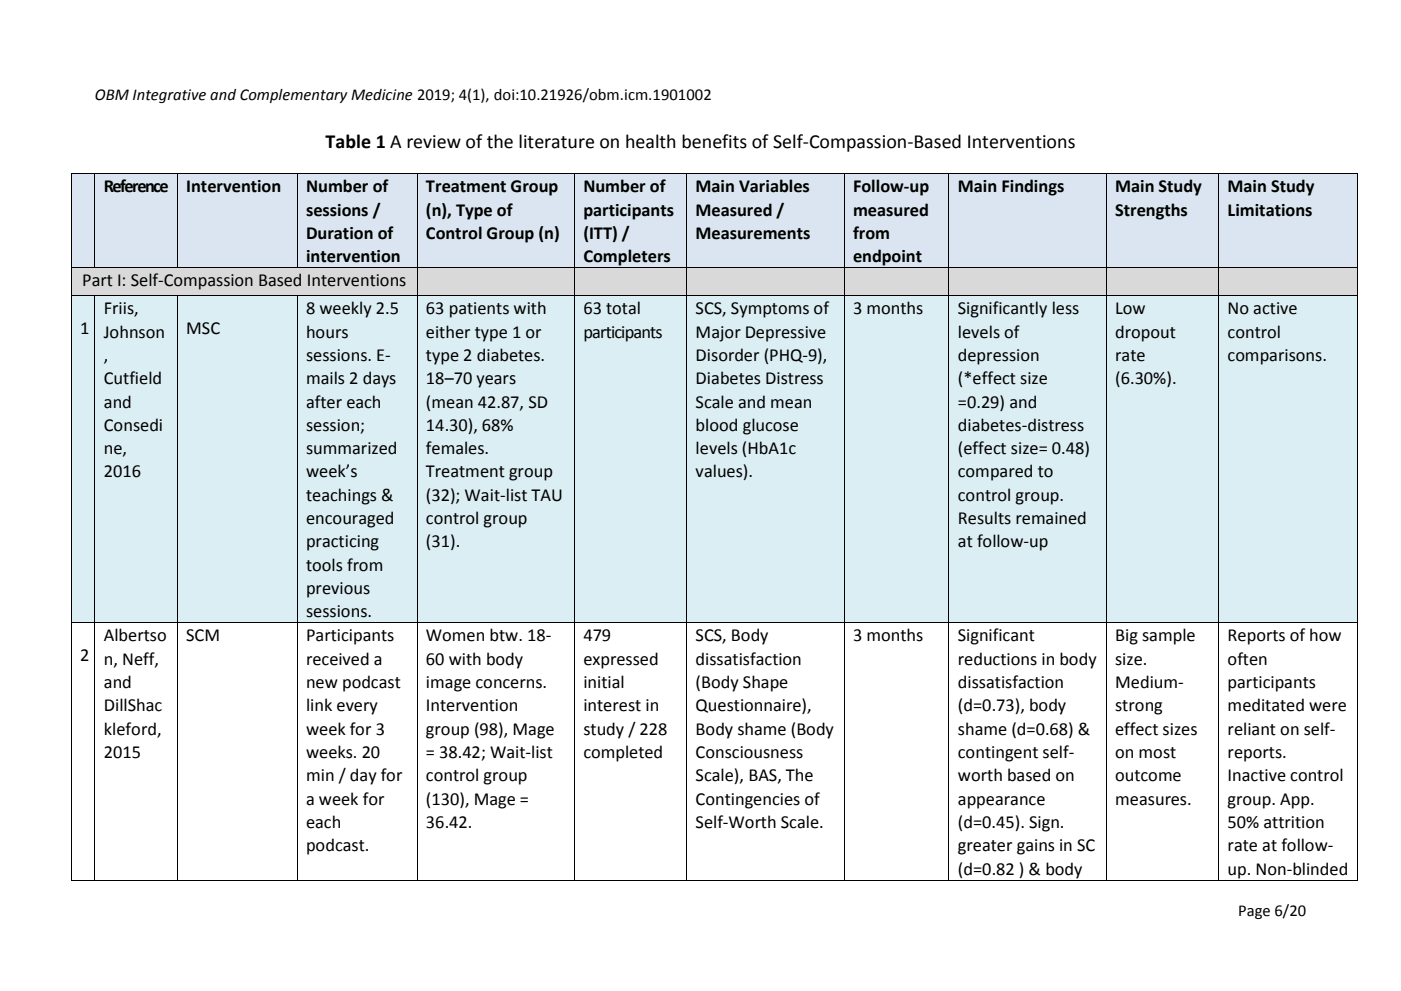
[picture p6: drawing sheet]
<svg xmlns="http://www.w3.org/2000/svg" width="297mm" height="210mm" viewBox="0 0 297 210" stroke-linecap="round" stroke-linejoin="round" font-family="sans-serif">
<defs><g id="words">
<text font-size="4.2" x="69" y="31.3">Table 1 A review of the literature on health benefits of Self-Compassion-Based Interventions</text>
<g font-size="3.9">
<text x="22" y="40.8">Reference</text>
<text x="39.5" y="40.8">Intervention</text>
<text x="64.9" y="40.8">Number of</text>
<text x="90.3" y="40.8">Treatment Group</text>
<text x="123.6" y="40.8">Number of</text>
<text x="147.4" y="40.8">Main Variables</text>
<text x="180.8" y="40.8">Follow-up</text>
<text x="203" y="40.8">Main Findings</text>
<text x="236.3" y="40.8">Main Study</text>
<text x="260.2" y="40.8">Main Study</text>
<text x="64.9" y="45.7">sessions /</text>
<text x="90.3" y="45.7">(n), Type of</text>
<text x="123.6" y="45.7">participants</text>
<text x="147.4" y="45.7">Measured /</text>
<text x="180.8" y="45.7">measured</text>
<text x="236.3" y="45.7">Strengths</text>
<text x="260.2" y="45.7">Limitations</text>
<text x="64.9" y="50.6">Duration of</text>
<text x="90.3" y="50.6">Control Group (n)</text>
<text x="123.6" y="50.6">(ITT) /</text>
<text x="147.4" y="50.6">Measurements</text>
<text x="180.8" y="50.6">from</text>
<text x="64.9" y="55.6">intervention</text>
<text x="123.6" y="55.6">Completers</text>
<text x="180.8" y="55.6">endpoint</text>
<text x="17.4" y="60.7">Part I: Self-Compassion Based Interventions</text>
<text x="17" y="70.9">1</text>
<text x="22" y="66.7">Friis,</text>
<text x="22" y="71.6">Johnson</text>
<text x="39.5" y="70.9">MSC</text>
<text x="64.9" y="66.7">8 weekly 2.5</text>
<text x="64.9" y="71.6">hours</text>
<text x="90.3" y="66.7">63 patients with</text>
<text x="90.3" y="71.6">either type 1 or</text>
<text x="123.6" y="66.7">63 total</text>
<text x="123.6" y="71.6">participants</text>
<text x="147.4" y="66.7">SCS, Symptoms of</text>
<text x="147.4" y="71.6">Major Depressive</text>
<text x="180.8" y="66.7">3 months</text>
<text x="203" y="66.7">Significantly less</text>
<text x="203" y="71.6">levels of</text>
<text x="236.3" y="66.7">Low</text>
<text x="236.3" y="71.6">dropout</text>
<text x="260.2" y="66.7">No active</text>
<text x="260.2" y="71.6">control</text>
<text x="22" y="76.5">,</text>
<text x="64.9" y="76.5">sessions. E-</text>
<text x="90.3" y="76.5">type 2 diabetes.</text>
<text x="147.4" y="76.5">Disorder (PHQ-9),</text>
<text x="203" y="76.5">depression</text>
<text x="236.3" y="76.5">rate</text>
<text x="260.2" y="76.5">comparisons.</text>
<text x="22" y="81.5">Cutfield</text>
<text x="64.9" y="81.5">mails 2 days</text>
<text x="90.3" y="81.5">18–70 years</text>
<text x="147.4" y="81.5">Diabetes Distress</text>
<text x="203" y="81.5">(*effect size</text>
<text x="236.3" y="81.5">(6.30%).</text>
<text x="22" y="86.4">and</text>
<text x="64.9" y="86.4">after each</text>
<text x="90.3" y="86.4">(mean 42.87, SD</text>
<text x="147.4" y="86.4">Scale and mean</text>
<text x="203" y="86.4">=0.29) and</text>
<text x="22" y="91.3">Consedi</text>
<text x="64.9" y="91.3">session;</text>
<text x="90.3" y="91.3">14.30), 68%</text>
<text x="147.4" y="91.3">blood glucose</text>
<text x="203" y="91.3">diabetes-distress</text>
<text x="22" y="96.3">ne,</text>
<text x="22" y="101.2">2016</text>
<text x="64.9" y="96.3">summarized</text>
<text x="64.9" y="101.2">week’s</text>
<text x="90.3" y="96.3">females.</text>
<text x="90.3" y="101.2">Treatment group</text>
<text x="147.4" y="96.3">levels (HbA1c</text>
<text x="147.4" y="101.2">values).</text>
<text x="203" y="96.3">(effect size= 0.48)</text>
<text x="203" y="101.2">compared to</text>
<text x="64.9" y="106.2">teachings &amp;</text>
<text x="90.3" y="106.2">(32); Wait-list TAU</text>
<text x="203" y="106.2">control group.</text>
<text x="64.9" y="111.1">encouraged</text>
<text x="90.3" y="111.1">control group</text>
<text x="203" y="111.1">Results remained</text>
<text x="64.9" y="116">practicing</text>
<text x="90.3" y="116">(31).</text>
<text x="203" y="116">at follow-up</text>
<text x="64.9" y="121">tools from</text>
<text x="64.9" y="125.9">previous</text>
<text x="64.9" y="130.8">sessions.</text>
<text x="22" y="136">Albertso</text>
<text x="39.5" y="136">SCM</text>
<text x="64.9" y="136">Participants</text>
<text x="90.3" y="136">Women btw. 18-</text>
<text x="123.6" y="136">479</text>
<text x="147.4" y="136">SCS, Body</text>
<text x="180.8" y="136">3 months</text>
<text x="203" y="136">Significant</text>
<text x="236.3" y="136">Big sample</text>
<text x="260.2" y="136">Reports of how</text>
<text x="17" y="140.2">2</text>
<text x="22" y="140.9">n, Neff,</text>
<text x="64.9" y="140.9">received a</text>
<text x="90.3" y="140.9">60 with body</text>
<text x="123.6" y="140.9">expressed</text>
<text x="147.4" y="140.9">dissatisfaction</text>
<text x="203" y="140.9">reductions in body</text>
<text x="236.3" y="140.9">size.</text>
<text x="260.2" y="140.9">often</text>
<text x="22" y="145.9">and</text>
<text x="64.9" y="145.9">new podcast</text>
<text x="90.3" y="145.9">image concerns.</text>
<text x="123.6" y="145.9">initial</text>
<text x="147.4" y="145.9">(Body Shape</text>
<text x="203" y="145.9">dissatisfaction</text>
<text x="236.3" y="145.9">Medium-</text>
<text x="260.2" y="145.9">participants</text>
<text x="22" y="150.8">DillShac</text>
<text x="22" y="155.7">kleford,</text>
<text x="64.9" y="150.8">link every</text>
<text x="64.9" y="155.7">week for 3</text>
<text x="90.3" y="150.8">Intervention</text>
<text x="90.3" y="155.7">group (98), Mage</text>
<text x="123.6" y="150.8">interest in</text>
<text x="123.6" y="155.7">study / 228</text>
<text x="147.4" y="150.8">Questionnaire),</text>
<text x="147.4" y="155.7">Body shame (Body</text>
<text x="203" y="150.8">(d=0.73), body</text>
<text x="203" y="155.7">shame (d=0.68) &amp;</text>
<text x="236.3" y="150.8">strong</text>
<text x="236.3" y="155.7">effect sizes</text>
<text x="260.2" y="150.8">meditated were</text>
<text x="260.2" y="155.7">reliant on self-</text>
<text x="22" y="160.7">2015</text>
<text x="64.9" y="160.7">weeks. 20</text>
<text x="90.3" y="160.7">= 38.42; Wait-list</text>
<text x="123.6" y="160.7">completed</text>
<text x="147.4" y="160.7">Consciousness</text>
<text x="203" y="160.7">contingent self-</text>
<text x="236.3" y="160.7">on most</text>
<text x="260.2" y="160.7">reports.</text>
<text x="64.9" y="165.6">min / day for</text>
<text x="90.3" y="165.6">control group</text>
<text x="147.4" y="165.6">Scale), BAS, The</text>
<text x="203" y="165.6">worth based on</text>
<text x="236.3" y="165.6">outcome</text>
<text x="260.2" y="165.6">Inactive control</text>
<text x="64.9" y="170.6">a week for</text>
<text x="90.3" y="170.6">(130), Mage =</text>
<text x="147.4" y="170.6">Contingencies of</text>
<text x="203" y="170.6">appearance</text>
<text x="236.3" y="170.6">measures.</text>
<text x="260.2" y="170.6">group. App.</text>
<text x="64.9" y="175.5">each</text>
<text x="90.3" y="175.5">36.42.</text>
<text x="147.4" y="175.5">Self-Worth Scale.</text>
<text x="203" y="175.5">(d=0.45). Sign.</text>
<text x="260.2" y="175.5">50% attrition</text>
<text x="64.9" y="180.4">podcast.</text>
<text x="203" y="180.4">greater gains in SC</text>
<text x="203" y="185.4">(d=0.82 ) &amp; body</text>
<text x="260.2" y="180.4">rate at follow-</text>
<text x="260.2" y="185.4">up. Non-blinded</text>
</g>
<g font-size="3.5">
<text x="20.1" y="21.1">OBM Integrative and Complementary Medicine 2019; 4(1), doi:10.21926/obm.icm.1901002</text>
<text x="262.4" y="194.2">Page 6/20</text>
</g>
</g></defs>
<g fill="#dbe5f1">
<path d="M15.2 36.9h1.8v13.4h-1.8z" fill-rule="evenodd"/>
<path d="M18.2 36.9h1.8v13.4h-1.8z" fill-rule="evenodd"/>
<path d="M15.2 50.3h4.8v6.3h-4.8z" fill-rule="evenodd"/>
<path d="M17 36.9h1.2v13.4h-1.2z" fill-rule="evenodd"/>
<path d="M20.2 36.9h1.8v4.9h-1.8z" fill-rule="evenodd"/>
<path d="M35.7 36.9h1.8v4.9h-1.8z" fill-rule="evenodd"/>
<path d="M20.2 41.8h17.3v14.8h-17.3z" fill-rule="evenodd"/>
<path d="M22 36.9h13.7v4.9h-13.7z" fill-rule="evenodd"/>
<path d="M37.7 36.9h1.8v4.9h-1.8z" fill-rule="evenodd"/>
<path d="M61.1 36.9h1.8v4.9h-1.8z" fill-rule="evenodd"/>
<path d="M37.7 41.8h25.2v14.8h-25.2z" fill-rule="evenodd"/>
<path d="M39.5 36.9h21.6v4.9h-21.6z" fill-rule="evenodd"/>
<path d="M63.1 36.9h1.8v19.7h-1.8z" fill-rule="evenodd"/>
<path d="M86.5 36.9h1.8v19.7h-1.8z" fill-rule="evenodd"/>
<path d="M64.9 36.9h21.6v4.9h-21.6z" fill-rule="evenodd"/>
<path d="M64.9 41.8h21.6v5h-21.6z" fill-rule="evenodd"/>
<path d="M64.9 46.8h21.6v4.9h-21.6z" fill-rule="evenodd"/>
<path d="M64.9 51.7h21.6v4.9h-21.6z" fill-rule="evenodd"/>
<path d="M88.5 36.9h1.8v14.8h-1.8z" fill-rule="evenodd"/>
<path d="M119.8 36.9h1.8v14.8h-1.8z" fill-rule="evenodd"/>
<path d="M88.5 51.7h33.1v4.9h-33.1z" fill-rule="evenodd"/>
<path d="M90.3 36.9h29.5v4.9h-29.5z" fill-rule="evenodd"/>
<path d="M90.3 41.8h29.5v5h-29.5z" fill-rule="evenodd"/>
<path d="M90.3 46.8h29.5v4.9h-29.5z" fill-rule="evenodd"/>
<path d="M121.8 36.9h1.8v19.7h-1.8z" fill-rule="evenodd"/>
<path d="M143.6 36.9h1.8v19.7h-1.8z" fill-rule="evenodd"/>
<path d="M123.6 36.9h20v4.9h-20z" fill-rule="evenodd"/>
<path d="M123.6 41.8h20v5h-20z" fill-rule="evenodd"/>
<path d="M123.6 46.8h20v4.9h-20z" fill-rule="evenodd"/>
<path d="M123.6 51.7h20v4.9h-20z" fill-rule="evenodd"/>
<path d="M145.6 36.9h1.8v14.8h-1.8z" fill-rule="evenodd"/>
<path d="M177 36.9h1.8v14.8h-1.8z" fill-rule="evenodd"/>
<path d="M145.6 51.7h33.2v4.9h-33.2z" fill-rule="evenodd"/>
<path d="M147.4 36.9h29.6v4.9h-29.6z" fill-rule="evenodd"/>
<path d="M147.4 41.8h29.6v5h-29.6z" fill-rule="evenodd"/>
<path d="M147.4 46.8h29.6v4.9h-29.6z" fill-rule="evenodd"/>
<path d="M179 36.9h1.8v19.7h-1.8z" fill-rule="evenodd"/>
<path d="M199.2 36.9h1.8v19.7h-1.8z" fill-rule="evenodd"/>
<path d="M180.8 36.9h18.4v4.9h-18.4z" fill-rule="evenodd"/>
<path d="M180.8 41.8h18.4v5h-18.4z" fill-rule="evenodd"/>
<path d="M180.8 46.8h18.4v4.9h-18.4z" fill-rule="evenodd"/>
<path d="M180.8 51.7h18.4v4.9h-18.4z" fill-rule="evenodd"/>
<path d="M201.2 36.9h1.8v4.9h-1.8z" fill-rule="evenodd"/>
<path d="M232.5 36.9h1.9v4.9h-1.9z" fill-rule="evenodd"/>
<path d="M201.2 41.8h33.1v14.8h-33.1z" fill-rule="evenodd"/>
<path d="M203 36.9h29.5v4.9h-29.5z" fill-rule="evenodd"/>
<path d="M234.6 36.9h1.7v9.9h-1.7z" fill-rule="evenodd"/>
<path d="M256.4 36.9h1.8v9.9h-1.8z" fill-rule="evenodd"/>
<path d="M234.6 46.8h23.6v9.8h-23.6z" fill-rule="evenodd"/>
<path d="M236.3 36.9h20.1v4.9h-20.1z" fill-rule="evenodd"/>
<path d="M236.3 41.8h20.1v5h-20.1z" fill-rule="evenodd"/>
<path d="M258.4 36.9h1.8v9.9h-1.8z" fill-rule="evenodd"/>
<path d="M285.8 36.9h1.8v9.9h-1.8z" fill-rule="evenodd"/>
<path d="M258.4 46.8h29.2v9.8h-29.2z" fill-rule="evenodd"/>
<path d="M260.2 36.9h25.6v4.9h-25.6z" fill-rule="evenodd"/>
<path d="M260.2 41.8h25.6v5h-25.6z" fill-rule="evenodd"/>
</g>
<g fill="#000">
<path d="M15 36.7h.2v.2h-.2z" fill-rule="evenodd"/>
<path d="M15 36.7h.2v.2h-.2z" fill-rule="evenodd"/>
<path d="M20 36.7h.2v.2h-.2z" fill-rule="evenodd"/>
<path d="M37.5 36.7h.2v.2h-.2z" fill-rule="evenodd"/>
<path d="M62.9 36.7h.2v.2h-.2z" fill-rule="evenodd"/>
<path d="M88.3 36.7h.2v.2h-.2z" fill-rule="evenodd"/>
<path d="M121.6 36.7h.2v.2h-.2z" fill-rule="evenodd"/>
<path d="M145.5 36.7h.1v.2h-.1z" fill-rule="evenodd"/>
<path d="M178.8 36.7h.2v.2h-.2z" fill-rule="evenodd"/>
<path d="M201 36.7h.2v.2h-.2z" fill-rule="evenodd"/>
<path d="M234.4 36.7h.2v.2h-.2z" fill-rule="evenodd"/>
<path d="M258.2 36.7h.2v.2h-.2z" fill-rule="evenodd"/>
<path d="M287.6 36.7h.2v.2h-.2z" fill-rule="evenodd"/>
<path d="M287.6 36.7h.2v.2h-.2z" fill-rule="evenodd"/>
</g>
<g fill="none" stroke="#000" stroke-width=".21">
<path d="M15.1 36.9v19.7M15.2 36.8h4.8M20.1 36.9v19.7M20.2 36.8h17.3M37.6 36.9v19.7M37.7 36.8h25.2M63 36.9v19.7M63.1 36.8h25.2M88.4 36.9v19.7M88.5 36.8h33.1M121.7 36.9v19.7M121.8 36.8h23.7"/>
<path d="M145.6 36.9v19.7M145.6 36.8h33.2M178.9 36.9v19.7M179 36.8h22M201.1 36.9v19.7M201.2 36.8h33.2M234.5 36.9v19.7M234.6 36.8h23.6M258.3 36.9v19.7M258.4 36.8h29.2M287.7 36.9v19.7"/>
</g>
<g fill="#d9d9d9">
<path d="M15.2 56.8h1.8v5h-1.8z" fill-rule="evenodd"/>
<path d="M86.5 56.8h1.8v5h-1.8z" fill-rule="evenodd"/>
<path d="M15.2 61.8h73.1v.8h-73.1z" fill-rule="evenodd"/>
<path d="M17 56.8h69.5v5h-69.5z" fill-rule="evenodd"/>
<path d="M88.5 56.8h1.8v5.8h-1.8z" fill-rule="evenodd"/>
<path d="M119.8 56.8h1.8v5.8h-1.8z" fill-rule="evenodd"/>
<path d="M90.3 56.8h29.5v5.8h-29.5z" fill-rule="evenodd"/>
<path d="M121.8 56.8h1.8v5.8h-1.8z" fill-rule="evenodd"/>
<path d="M143.6 56.8h1.8v5.8h-1.8z" fill-rule="evenodd"/>
<path d="M123.6 56.8h20v5.8h-20z" fill-rule="evenodd"/>
<path d="M145.6 56.8h1.8v5.8h-1.8z" fill-rule="evenodd"/>
<path d="M177 56.8h1.8v5.8h-1.8z" fill-rule="evenodd"/>
<path d="M147.4 56.8h29.6v5.8h-29.6z" fill-rule="evenodd"/>
<path d="M179 56.8h1.8v5.8h-1.8z" fill-rule="evenodd"/>
<path d="M199.2 56.8h1.8v5.8h-1.8z" fill-rule="evenodd"/>
<path d="M180.8 56.8h18.4v5.8h-18.4z" fill-rule="evenodd"/>
<path d="M201.2 56.8h1.8v5.8h-1.8z" fill-rule="evenodd"/>
<path d="M232.5 56.8h1.9v5.8h-1.9z" fill-rule="evenodd"/>
<path d="M203 56.8h29.5v5.8h-29.5z" fill-rule="evenodd"/>
<path d="M234.6 56.8h1.7v5.8h-1.7z" fill-rule="evenodd"/>
<path d="M256.4 56.8h1.8v5.8h-1.8z" fill-rule="evenodd"/>
<path d="M236.3 56.8h20.1v5.8h-20.1z" fill-rule="evenodd"/>
<path d="M258.4 56.8h1.8v5.8h-1.8z" fill-rule="evenodd"/>
<path d="M285.8 56.8h1.8v5.8h-1.8z" fill-rule="evenodd"/>
<path d="M260.2 56.8h25.6v5.8h-25.6z" fill-rule="evenodd"/>
</g>
<g fill="#000">
<path d="M15 56.6h.2v.2h-.2z" fill-rule="evenodd"/>
<path d="M20 56.6h.2v.2h-.2z" fill-rule="evenodd"/>
<path d="M37.5 56.6h.2v.2h-.2z" fill-rule="evenodd"/>
<path d="M62.9 56.6h.2v.2h-.2z" fill-rule="evenodd"/>
<path d="M88.3 56.6h.2v.2h-.2z" fill-rule="evenodd"/>
<path d="M121.6 56.6h.2v.2h-.2z" fill-rule="evenodd"/>
<path d="M145.5 56.6h.1v.2h-.1z" fill-rule="evenodd"/>
<path d="M178.8 56.6h.2v.2h-.2z" fill-rule="evenodd"/>
<path d="M201 56.6h.2v.2h-.2z" fill-rule="evenodd"/>
<path d="M234.4 56.6h.2v.2h-.2z" fill-rule="evenodd"/>
<path d="M258.2 56.6h.2v.2h-.2z" fill-rule="evenodd"/>
<path d="M287.6 56.6h.2v.2h-.2z" fill-rule="evenodd"/>
</g>
<g fill="none" stroke="#000" stroke-width=".21">
<path d="M15.1 56.8v5.8M15.2 56.7h4.8M20.2 56.7h17.3M37.7 56.7h25.2M63.1 56.7h25.2M88.4 56.8v5.8M88.5 56.7h33.1M121.7 56.8v5.8M121.8 56.7h23.7M145.6 56.8v5.8M145.6 56.7h33.2M178.9 56.8v5.8"/>
<path d="M179 56.7h22M201.1 56.8v5.8M201.2 56.7h33.2M234.5 56.8v5.8M234.6 56.7h23.6M258.3 56.8v5.8M258.4 56.7h29.2M287.7 56.8v5.8"/>
</g>
<g fill="#daeef3">
<path d="M15.2 62.8h1.8v13.4h-1.8z" fill-rule="evenodd"/>
<path d="M18.2 62.8h1.8v13.4h-1.8z" fill-rule="evenodd"/>
<path d="M15.2 76.2h4.8v55.7h-4.8z" fill-rule="evenodd"/>
<path d="M17 62.8h1.2v13.4h-1.2z" fill-rule="evenodd"/>
<path d="M20.2 62.8h1.8v39.5h-1.8z" fill-rule="evenodd"/>
<path d="M35.7 62.8h1.8v39.5h-1.8z" fill-rule="evenodd"/>
<path d="M20.2 102.3h17.3v29.6h-17.3z" fill-rule="evenodd"/>
<path d="M22 62.8h13.7v4.9h-13.7z" fill-rule="evenodd"/>
<path d="M22 67.7h13.7v5h-13.7z" fill-rule="evenodd"/>
<path d="M22 72.7h13.7v4.9h-13.7z" fill-rule="evenodd"/>
<path d="M22 77.6h13.7v4.9h-13.7z" fill-rule="evenodd"/>
<path d="M22 82.5h13.7v5h-13.7z" fill-rule="evenodd"/>
<path d="M22 87.5h13.7v4.9h-13.7z" fill-rule="evenodd"/>
<path d="M22 92.4h13.7v4.9h-13.7z" fill-rule="evenodd"/>
<path d="M22 97.3h13.7v5h-13.7z" fill-rule="evenodd"/>
<path d="M37.7 62.8h1.8v13.4h-1.8z" fill-rule="evenodd"/>
<path d="M61.1 62.8h1.8v13.4h-1.8z" fill-rule="evenodd"/>
<path d="M37.7 76.2h25.2v55.7h-25.2z" fill-rule="evenodd"/>
<path d="M39.5 62.8h21.6v13.4h-21.6z" fill-rule="evenodd"/>
<path d="M63.1 62.8h1.8v69.1h-1.8z" fill-rule="evenodd"/>
<path d="M86.5 62.8h1.8v69.1h-1.8z" fill-rule="evenodd"/>
<path d="M64.9 62.8h21.6v4.9h-21.6z" fill-rule="evenodd"/>
<path d="M64.9 67.7h21.6v5h-21.6z" fill-rule="evenodd"/>
<path d="M64.9 72.7h21.6v4.9h-21.6z" fill-rule="evenodd"/>
<path d="M64.9 77.6h21.6v4.9h-21.6z" fill-rule="evenodd"/>
<path d="M64.9 82.5h21.6v5h-21.6z" fill-rule="evenodd"/>
<path d="M64.9 87.5h21.6v4.9h-21.6z" fill-rule="evenodd"/>
<path d="M64.9 92.4h21.6v4.9h-21.6z" fill-rule="evenodd"/>
<path d="M64.9 97.3h21.6v5h-21.6z" fill-rule="evenodd"/>
<path d="M64.9 102.3h21.6v5h-21.6z" fill-rule="evenodd"/>
<path d="M64.9 107.3h21.6v4.9h-21.6z" fill-rule="evenodd"/>
<path d="M64.9 112.2h21.6v4.9h-21.6z" fill-rule="evenodd"/>
<path d="M64.9 117.1h21.6v5h-21.6z" fill-rule="evenodd"/>
<path d="M64.9 122.1h21.6v4.9h-21.6z" fill-rule="evenodd"/>
<path d="M64.9 127h21.6v4.9h-21.6z" fill-rule="evenodd"/>
<path d="M88.5 62.8h1.8v54.3h-1.8z" fill-rule="evenodd"/>
<path d="M119.8 62.8h1.8v54.3h-1.8z" fill-rule="evenodd"/>
<path d="M88.5 117.1h33.1v14.8h-33.1z" fill-rule="evenodd"/>
<path d="M90.3 62.8h29.5v4.9h-29.5z" fill-rule="evenodd"/>
<path d="M90.3 67.7h29.5v5h-29.5z" fill-rule="evenodd"/>
<path d="M90.3 72.7h29.5v4.9h-29.5z" fill-rule="evenodd"/>
<path d="M90.3 77.6h29.5v4.9h-29.5z" fill-rule="evenodd"/>
<path d="M90.3 82.5h29.5v5h-29.5z" fill-rule="evenodd"/>
<path d="M90.3 87.5h29.5v4.9h-29.5z" fill-rule="evenodd"/>
<path d="M90.3 92.4h29.5v4.9h-29.5z" fill-rule="evenodd"/>
<path d="M90.3 97.3h29.5v5h-29.5z" fill-rule="evenodd"/>
<path d="M90.3 102.3h29.5v5h-29.5z" fill-rule="evenodd"/>
<path d="M90.3 107.3h29.5v4.9h-29.5z" fill-rule="evenodd"/>
<path d="M90.3 112.2h29.5v4.9h-29.5z" fill-rule="evenodd"/>
<path d="M121.8 62.8h1.8v9.9h-1.8z" fill-rule="evenodd"/>
<path d="M143.6 62.8h1.8v9.9h-1.8z" fill-rule="evenodd"/>
<path d="M121.8 72.7h23.6v59.2h-23.6z" fill-rule="evenodd"/>
<path d="M123.6 62.8h20v4.9h-20z" fill-rule="evenodd"/>
<path d="M123.6 67.7h20v5h-20z" fill-rule="evenodd"/>
<path d="M145.6 62.8h1.8v39.5h-1.8z" fill-rule="evenodd"/>
<path d="M177 62.8h1.8v39.5h-1.8z" fill-rule="evenodd"/>
<path d="M145.6 102.3h33.2v29.6h-33.2z" fill-rule="evenodd"/>
<path d="M147.4 62.8h29.6v4.9h-29.6z" fill-rule="evenodd"/>
<path d="M147.4 67.7h29.6v5h-29.6z" fill-rule="evenodd"/>
<path d="M147.4 72.7h29.6v4.9h-29.6z" fill-rule="evenodd"/>
<path d="M147.4 77.6h29.6v4.9h-29.6z" fill-rule="evenodd"/>
<path d="M147.4 82.5h29.6v5h-29.6z" fill-rule="evenodd"/>
<path d="M147.4 87.5h29.6v4.9h-29.6z" fill-rule="evenodd"/>
<path d="M147.4 92.4h29.6v4.9h-29.6z" fill-rule="evenodd"/>
<path d="M147.4 97.3h29.6v5h-29.6z" fill-rule="evenodd"/>
<path d="M179 62.8h1.8v4.9h-1.8z" fill-rule="evenodd"/>
<path d="M199.2 62.8h1.8v4.9h-1.8z" fill-rule="evenodd"/>
<path d="M179 67.7h22v64.2h-22z" fill-rule="evenodd"/>
<path d="M180.8 62.8h18.4v4.9h-18.4z" fill-rule="evenodd"/>
<path d="M201.2 62.8h1.8v54.3h-1.8z" fill-rule="evenodd"/>
<path d="M232.5 62.8h1.9v54.3h-1.9z" fill-rule="evenodd"/>
<path d="M201.2 117.1h33.1v14.8h-33.1z" fill-rule="evenodd"/>
<path d="M203 62.8h29.5v4.9h-29.5z" fill-rule="evenodd"/>
<path d="M203 67.7h29.5v5h-29.5z" fill-rule="evenodd"/>
<path d="M203 72.7h29.5v4.9h-29.5z" fill-rule="evenodd"/>
<path d="M203 77.6h29.5v4.9h-29.5z" fill-rule="evenodd"/>
<path d="M203 82.5h29.5v5h-29.5z" fill-rule="evenodd"/>
<path d="M203 87.5h29.5v4.9h-29.5z" fill-rule="evenodd"/>
<path d="M203 92.4h29.5v4.9h-29.5z" fill-rule="evenodd"/>
<path d="M203 97.3h29.5v5h-29.5z" fill-rule="evenodd"/>
<path d="M203 102.3h29.5v5h-29.5z" fill-rule="evenodd"/>
<path d="M203 107.3h29.5v4.9h-29.5z" fill-rule="evenodd"/>
<path d="M203 112.2h29.5v4.9h-29.5z" fill-rule="evenodd"/>
<path d="M234.6 62.8h1.7v19.7h-1.7z" fill-rule="evenodd"/>
<path d="M256.4 62.8h1.8v19.7h-1.8z" fill-rule="evenodd"/>
<path d="M234.6 82.5h23.6v49.4h-23.6z" fill-rule="evenodd"/>
<path d="M236.3 62.8h20.1v4.9h-20.1z" fill-rule="evenodd"/>
<path d="M236.3 67.7h20.1v5h-20.1z" fill-rule="evenodd"/>
<path d="M236.3 72.7h20.1v4.9h-20.1z" fill-rule="evenodd"/>
<path d="M236.3 77.6h20.1v4.9h-20.1z" fill-rule="evenodd"/>
<path d="M258.4 62.8h1.8v14.8h-1.8z" fill-rule="evenodd"/>
<path d="M285.8 62.8h1.8v14.8h-1.8z" fill-rule="evenodd"/>
<path d="M258.4 77.6h29.2v54.3h-29.2z" fill-rule="evenodd"/>
<path d="M260.2 62.8h25.6v4.9h-25.6z" fill-rule="evenodd"/>
<path d="M260.2 67.7h25.6v5h-25.6z" fill-rule="evenodd"/>
<path d="M260.2 72.7h25.6v4.9h-25.6z" fill-rule="evenodd"/>
</g>
<g fill="#000">
<path d="M15 62.6h.2v.2h-.2z" fill-rule="evenodd"/>
<path d="M20 62.6h.2v.2h-.2z" fill-rule="evenodd"/>
<path d="M37.5 62.6h.2v.2h-.2z" fill-rule="evenodd"/>
<path d="M62.9 62.6h.2v.2h-.2z" fill-rule="evenodd"/>
<path d="M88.3 62.6h.2v.2h-.2z" fill-rule="evenodd"/>
<path d="M121.6 62.6h.2v.2h-.2z" fill-rule="evenodd"/>
<path d="M145.5 62.6h.1v.2h-.1z" fill-rule="evenodd"/>
<path d="M178.8 62.6h.2v.2h-.2z" fill-rule="evenodd"/>
<path d="M201 62.6h.2v.2h-.2z" fill-rule="evenodd"/>
<path d="M234.4 62.6h.2v.2h-.2z" fill-rule="evenodd"/>
<path d="M258.2 62.6h.2v.2h-.2z" fill-rule="evenodd"/>
<path d="M287.6 62.6h.2v.2h-.2z" fill-rule="evenodd"/>
<path d="M15 131.9h.2v.2h-.2z" fill-rule="evenodd"/>
<path d="M20 131.9h.2v.2h-.2z" fill-rule="evenodd"/>
<path d="M37.5 131.9h.2v.2h-.2z" fill-rule="evenodd"/>
<path d="M62.9 131.9h.2v.2h-.2z" fill-rule="evenodd"/>
<path d="M88.3 131.9h.2v.2h-.2z" fill-rule="evenodd"/>
<path d="M121.6 131.9h.2v.2h-.2z" fill-rule="evenodd"/>
<path d="M145.5 131.9h.1v.2h-.1z" fill-rule="evenodd"/>
<path d="M178.8 131.9h.2v.2h-.2z" fill-rule="evenodd"/>
<path d="M201 131.9h.2v.2h-.2z" fill-rule="evenodd"/>
<path d="M234.4 131.9h.2v.2h-.2z" fill-rule="evenodd"/>
<path d="M258.2 131.9h.2v.2h-.2z" fill-rule="evenodd"/>
<path d="M287.6 131.9h.2v.2h-.2z" fill-rule="evenodd"/>
<path d="M15 186.5h.2v.1h-.2z" fill-rule="evenodd"/>
<path d="M15 186.5h.2v.1h-.2z" fill-rule="evenodd"/>
<path d="M20 186.5h.2v.1h-.2z" fill-rule="evenodd"/>
<path d="M37.5 186.5h.2v.1h-.2z" fill-rule="evenodd"/>
<path d="M62.9 186.5h.2v.1h-.2z" fill-rule="evenodd"/>
<path d="M88.3 186.5h.2v.1h-.2z" fill-rule="evenodd"/>
<path d="M121.6 186.5h.2v.1h-.2z" fill-rule="evenodd"/>
<path d="M145.5 186.5h.1v.1h-.1z" fill-rule="evenodd"/>
<path d="M178.8 186.5h.2v.1h-.2z" fill-rule="evenodd"/>
<path d="M201 186.5h.2v.1h-.2z" fill-rule="evenodd"/>
<path d="M234.4 186.5h.2v.1h-.2z" fill-rule="evenodd"/>
<path d="M258.2 186.5h.2v.1h-.2z" fill-rule="evenodd"/>
<path d="M287.6 186.5h.2v.1h-.2z" fill-rule="evenodd"/>
<path d="M287.6 186.5h.2v.1h-.2z" fill-rule="evenodd"/>
</g>
<g fill="none" stroke="#000" stroke-width=".21">
<path d="M15.1 62.8v69.1M15.2 62.7h4.8M20.1 62.8v69.1M20.2 62.7h17.3M37.6 62.8v69.1M37.7 62.7h25.2M63 62.8v69.1M63.1 62.7h25.2M88.4 62.8v69.1M88.5 62.7h33.1M121.7 62.8v69.1M121.8 62.7h23.7"/>
<path d="M145.6 62.8v69.1M145.6 62.7h33.2M178.9 62.8v69.1M179 62.7h22M201.1 62.8v69.1M201.2 62.7h33.2M234.5 62.8v69.1M234.6 62.7h23.6M258.3 62.8v69.1M258.4 62.7h29.2M287.7 62.8v69.1M15.1 132.1v54.4"/>
<path d="M15.2 132h4.8M20.1 132.1v54.4M20.2 132h17.3M37.6 132.1v54.4M37.7 132h25.2M63 132.1v54.4M63.1 132h25.2M88.4 132.1v54.4M88.5 132h33.1M121.7 132.1v54.4M121.8 132h23.7M145.6 132.1v54.4"/>
<path d="M145.6 132h33.2M178.9 132.1v54.4M179 132h22M201.1 132.1v54.4M201.2 132h33.2M234.5 132.1v54.4M234.6 132h23.6M258.3 132.1v54.4M258.4 132h29.2M287.7 132.1v54.4M15.2 186.6h4.8M20.2 186.6h17.3"/>
<path d="M37.7 186.6h25.2M63.1 186.6h25.2M88.5 186.6h33.1M121.8 186.6h23.7M145.6 186.6h33.2M179 186.6h22M201.2 186.6h33.2M234.6 186.6h23.6M258.4 186.6h29.2"/>
</g>
<use href="#words"/>
</svg>
